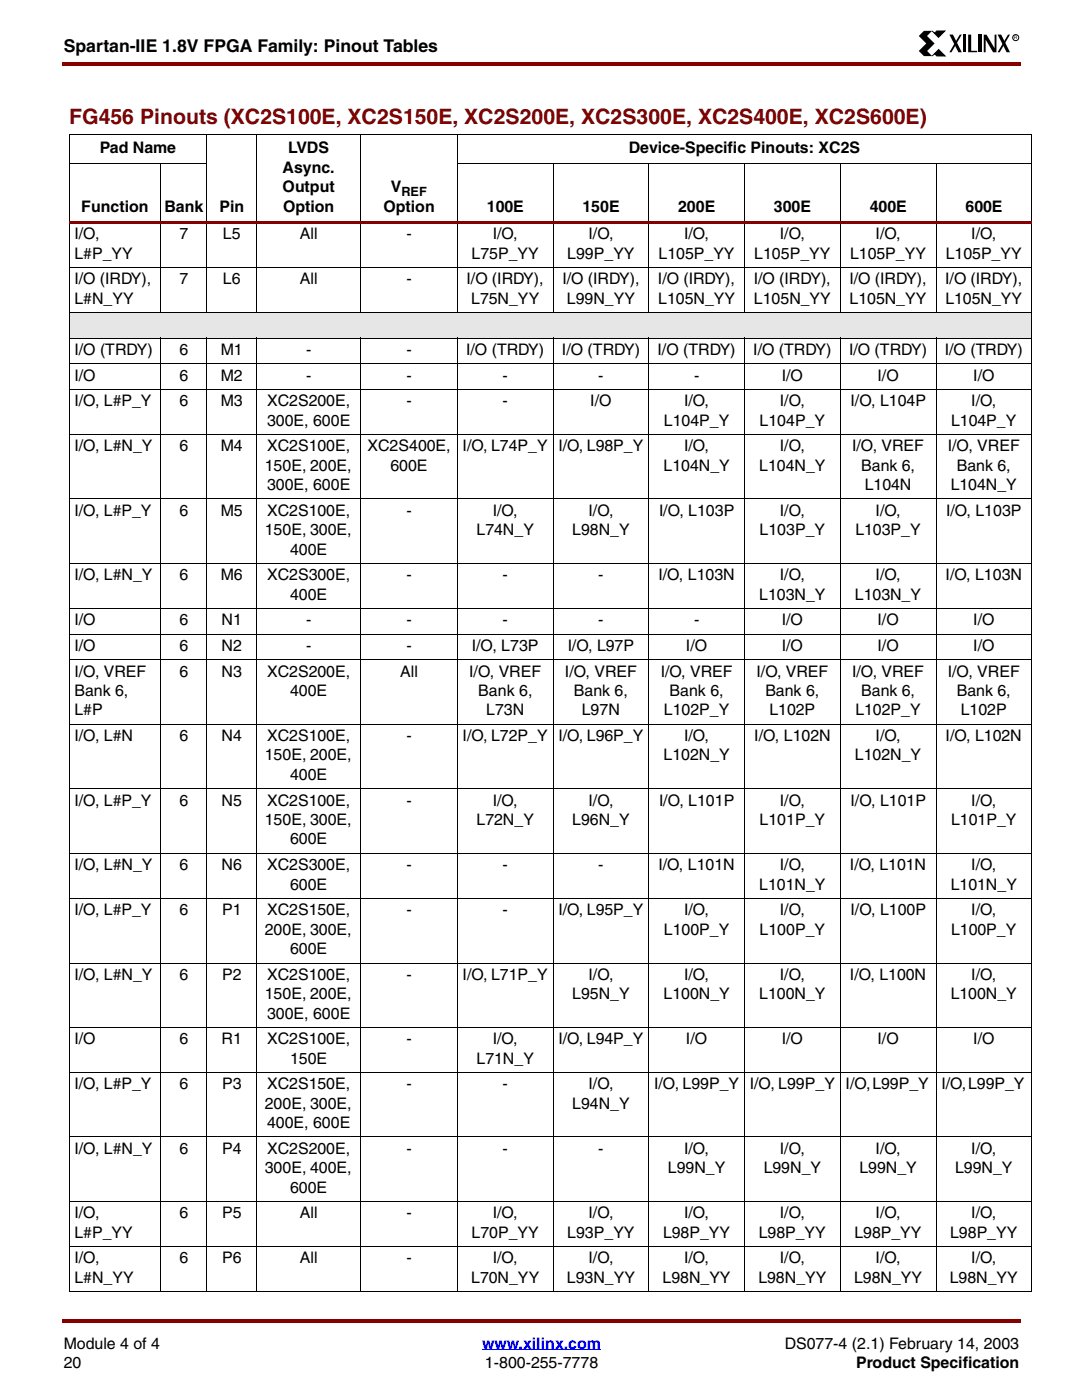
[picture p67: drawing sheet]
<svg xmlns="http://www.w3.org/2000/svg" width="216mm" height="279mm" viewBox="0 0 216 279" stroke-linecap="round" stroke-linejoin="round" font-family="sans-serif">
<defs><g id="words">
<text font-size="4.2" fill="#850000" x="13.8" y="24.8">FG456 Pinouts (XC2S100E, XC2S150E, XC2S200E, XC2S300E, XC2S400E, XC2S600E)</text>
<text font-size="3.5" x="12.7" y="10.5">Spartan-IIE 1.8V FPGA Family: Pinout Tables</text>
<g font-size="3.2">
<text x="19.9" y="30.6">Pad Name</text>
<text x="56.3" y="34.5">Async.</text>
<text x="57.5" y="30.6">LVDS</text>
<text x="125.4" y="30.6">Device-Specific Pinouts: XC2S</text>
<text x="56.3" y="38.4">Output</text>
<text x="77.9" y="38.4">V</text>
<text x="14.9" y="47.7">I/O,</text>
<text x="16.2" y="42.2">Function</text>
<text x="32.8" y="42.2">Bank</text>
<text x="35.8" y="47.7">7</text>
<text x="43.8" y="42.2">Pin</text>
<text x="44.4" y="47.7">L5</text>
<text x="56.4" y="42.2">Option</text>
<text x="59.8" y="47.7">All</text>
<text x="76.5" y="42.2">Option</text>
<text x="81" y="47.7">-</text>
<text x="97.1" y="42.2">100E</text>
<text x="98.3" y="47.7">I/O,</text>
<text x="116.2" y="42.2">150E</text>
<text x="117.3" y="47.7">I/O,</text>
<text x="135.2" y="42.2">200E</text>
<text x="136.4" y="47.7">I/O,</text>
<text x="154.3" y="42.2">300E</text>
<text x="155.5" y="47.7">I/O,</text>
<text x="173.4" y="42.2">400E</text>
<text x="174.6" y="47.7">I/O,</text>
<text x="192.5" y="42.2">600E</text>
<text x="193.7" y="47.7">I/O,</text>
<text x="14.9" y="51.6">L#P_YY</text>
<text x="94" y="51.6">L75P_YY</text>
<text x="113.1" y="51.6">L99P_YY</text>
<text x="131.3" y="51.6">L105P_YY</text>
<text x="150.4" y="51.6">L105P_YY</text>
<text x="169.5" y="51.6">L105P_YY</text>
<text x="188.6" y="51.6">L105P_YY</text>
<text x="14.9" y="56.7">I/O (IRDY),</text>
<text x="35.8" y="56.7">7</text>
<text x="44.4" y="56.7">L6</text>
<text x="59.8" y="56.7">All</text>
<text x="81" y="56.7">-</text>
<text x="93" y="56.7">I/O (IRDY),</text>
<text x="112.1" y="56.7">I/O (IRDY),</text>
<text x="131.2" y="56.7">I/O (IRDY),</text>
<text x="150.3" y="56.7">I/O (IRDY),</text>
<text x="169.4" y="56.7">I/O (IRDY),</text>
<text x="188.5" y="56.7">I/O (IRDY),</text>
<text x="14.9" y="60.6">L#N_YY</text>
<text x="93.9" y="60.6">L75N_YY</text>
<text x="113" y="60.6">L99N_YY</text>
<text x="131.2" y="60.6">L105N_YY</text>
<text x="150.3" y="60.6">L105N_YY</text>
<text x="169.4" y="60.6">L105N_YY</text>
<text x="188.5" y="60.6">L105N_YY</text>
<text x="14.9" y="70.8">I/O (TRDY)</text>
<text x="35.8" y="70.8">6</text>
<text x="44" y="70.8">M1</text>
<text x="61" y="70.8">-</text>
<text x="81" y="70.8">-</text>
<text x="93" y="70.8">I/O (TRDY)</text>
<text x="112.1" y="70.8">I/O (TRDY)</text>
<text x="131.1" y="70.8">I/O (TRDY)</text>
<text x="150.2" y="70.8">I/O (TRDY)</text>
<text x="169.3" y="70.8">I/O (TRDY)</text>
<text x="188.4" y="70.8">I/O (TRDY)</text>
<text x="14.9" y="75.9">I/O</text>
<text x="35.8" y="75.9">6</text>
<text x="44" y="75.9">M2</text>
<text x="61" y="75.9">-</text>
<text x="81" y="75.9">-</text>
<text x="100.2" y="75.9">-</text>
<text x="119.3" y="75.9">-</text>
<text x="138.4" y="75.9">-</text>
<text x="155.9" y="75.9">I/O</text>
<text x="175" y="75.9">I/O</text>
<text x="194.1" y="75.9">I/O</text>
<text x="14.9" y="81.1">I/O, L#P_Y</text>
<text x="35.8" y="81.1">6</text>
<text x="44" y="81.1">M3</text>
<text x="53.3" y="81.1">XC2S200E,</text>
<text x="81" y="81.1">-</text>
<text x="100.2" y="81.1">-</text>
<text x="117.7" y="81.1">I/O</text>
<text x="136.4" y="81.1">I/O,</text>
<text x="155.5" y="81.1">I/O,</text>
<text x="169.6" y="81.1">I/O, L104P</text>
<text x="193.7" y="81.1">I/O,</text>
<text x="53.3" y="84.9">300E, 600E</text>
<text x="132.4" y="84.9">L104P_Y</text>
<text x="151.5" y="84.9">L104P_Y</text>
<text x="189.7" y="84.9">L104P_Y</text>
<text x="14.9" y="90">I/O, L#N_Y</text>
<text x="35.8" y="90">6</text>
<text x="44" y="90">M4</text>
<text x="52.8" y="93.9">150E, 200E,</text>
<text x="53.3" y="90">XC2S100E,</text>
<text x="73.3" y="90">XC2S400E,</text>
<text x="77.9" y="93.9">600E</text>
<text x="92.2" y="90">I/O, L74P_Y</text>
<text x="111.3" y="90">I/O, L98P_Y</text>
<text x="132.3" y="93.9">L104N_Y</text>
<text x="136.4" y="90">I/O,</text>
<text x="151.4" y="93.9">L104N_Y</text>
<text x="155.5" y="90">I/O,</text>
<text x="169.9" y="90">I/O, VREF</text>
<text x="171.7" y="93.9">Bank 6,</text>
<text x="189" y="90">I/O, VREF</text>
<text x="190.8" y="93.9">Bank 6,</text>
<text x="53.3" y="97.8">300E, 600E</text>
<text x="172.4" y="97.8">L104N</text>
<text x="189.6" y="97.8">L104N_Y</text>
<text x="14.9" y="102.9">I/O, L#P_Y</text>
<text x="35.8" y="102.9">6</text>
<text x="44" y="102.9">M5</text>
<text x="52.8" y="106.8">150E, 300E,</text>
<text x="53.3" y="102.9">XC2S100E,</text>
<text x="81" y="102.9">-</text>
<text x="95" y="106.8">L74N_Y</text>
<text x="98.3" y="102.9">I/O,</text>
<text x="114.1" y="106.8">L98N_Y</text>
<text x="117.3" y="102.9">I/O,</text>
<text x="131.4" y="102.9">I/O, L103P</text>
<text x="151.5" y="106.8">L103P_Y</text>
<text x="155.5" y="102.9">I/O,</text>
<text x="170.6" y="106.8">L103P_Y</text>
<text x="174.6" y="102.9">I/O,</text>
<text x="188.6" y="102.9">I/O, L103P</text>
<text x="57.9" y="110.7">400E</text>
<text x="14.9" y="115.8">I/O, L#N_Y</text>
<text x="35.8" y="115.8">6</text>
<text x="44" y="115.8">M6</text>
<text x="53.3" y="115.8">XC2S300E,</text>
<text x="57.9" y="119.7">400E</text>
<text x="81" y="115.8">-</text>
<text x="100.2" y="115.8">-</text>
<text x="119.3" y="115.8">-</text>
<text x="131.3" y="115.8">I/O, L103N</text>
<text x="151.4" y="119.7">L103N_Y</text>
<text x="155.5" y="115.8">I/O,</text>
<text x="170.5" y="119.7">L103N_Y</text>
<text x="174.6" y="115.8">I/O,</text>
<text x="188.6" y="115.8">I/O, L103N</text>
<text x="14.9" y="124.8">I/O</text>
<text x="35.8" y="124.8">6</text>
<text x="44.2" y="124.8">N1</text>
<text x="61" y="124.8">-</text>
<text x="81" y="124.8">-</text>
<text x="100.2" y="124.8">-</text>
<text x="119.3" y="124.8">-</text>
<text x="138.4" y="124.8">-</text>
<text x="155.9" y="124.8">I/O</text>
<text x="175" y="124.8">I/O</text>
<text x="194.1" y="124.8">I/O</text>
<text x="14.9" y="129.9">I/O</text>
<text x="35.8" y="129.9">6</text>
<text x="44.2" y="129.9">N2</text>
<text x="61" y="129.9">-</text>
<text x="81" y="129.9">-</text>
<text x="94.1" y="129.9">I/O, L73P</text>
<text x="113.2" y="129.9">I/O, L97P</text>
<text x="136.8" y="129.9">I/O</text>
<text x="155.9" y="129.9">I/O</text>
<text x="175" y="129.9">I/O</text>
<text x="194.1" y="129.9">I/O</text>
<text x="14.9" y="135">I/O, VREF</text>
<text x="35.8" y="135">6</text>
<text x="44.2" y="135">N3</text>
<text x="53.3" y="135">XC2S200E,</text>
<text x="79.8" y="135">All</text>
<text x="93.6" y="135">I/O, VREF</text>
<text x="112.6" y="135">I/O, VREF</text>
<text x="131.7" y="135">I/O, VREF</text>
<text x="150.8" y="135">I/O, VREF</text>
<text x="169.9" y="135">I/O, VREF</text>
<text x="189" y="135">I/O, VREF</text>
<text x="14.9" y="138.9">Bank 6,</text>
<text x="14.9" y="142.8">L#P</text>
<text x="57.9" y="138.9">400E</text>
<text x="95.4" y="138.9">Bank 6,</text>
<text x="96.9" y="142.8">L73N</text>
<text x="114.4" y="138.9">Bank 6,</text>
<text x="116" y="142.8">L97N</text>
<text x="132.4" y="142.8">L102P_Y</text>
<text x="133.5" y="138.9">Bank 6,</text>
<text x="152.6" y="138.9">Bank 6,</text>
<text x="153.4" y="142.8">L102P</text>
<text x="170.6" y="142.8">L102P_Y</text>
<text x="171.7" y="138.9">Bank 6,</text>
<text x="190.8" y="138.9">Bank 6,</text>
<text x="191.6" y="142.8">L102P</text>
<text x="14.9" y="147.9">I/O, L#N</text>
<text x="35.8" y="147.9">6</text>
<text x="44.2" y="147.9">N4</text>
<text x="53.3" y="147.9">XC2S100E,</text>
<text x="81" y="147.9">-</text>
<text x="92.2" y="147.9">I/O, L72P_Y</text>
<text x="111.3" y="147.9">I/O, L96P_Y</text>
<text x="136.4" y="147.9">I/O,</text>
<text x="150.4" y="147.9">I/O, L102N</text>
<text x="174.6" y="147.9">I/O,</text>
<text x="188.6" y="147.9">I/O, L102N</text>
<text x="52.8" y="151.8">150E, 200E,</text>
<text x="57.9" y="155.7">400E</text>
<text x="132.3" y="151.8">L102N_Y</text>
<text x="170.5" y="151.8">L102N_Y</text>
<text x="14.9" y="160.8">I/O, L#P_Y</text>
<text x="35.8" y="160.8">6</text>
<text x="44.2" y="160.8">N5</text>
<text x="53.3" y="160.8">XC2S100E,</text>
<text x="81" y="160.8">-</text>
<text x="98.3" y="160.8">I/O,</text>
<text x="117.3" y="160.8">I/O,</text>
<text x="131.4" y="160.8">I/O, L101P</text>
<text x="155.5" y="160.8">I/O,</text>
<text x="169.6" y="160.8">I/O, L101P</text>
<text x="193.7" y="160.8">I/O,</text>
<text x="52.8" y="164.7">150E, 300E,</text>
<text x="95" y="164.7">L72N_Y</text>
<text x="114.1" y="164.7">L96N_Y</text>
<text x="151.5" y="164.7">L101P_Y</text>
<text x="189.7" y="164.7">L101P_Y</text>
<text x="14.9" y="173.7">I/O, L#N_Y</text>
<text x="35.8" y="173.7">6</text>
<text x="44.2" y="173.7">N6</text>
<text x="53.3" y="173.7">XC2S300E,</text>
<text x="57.9" y="168.5">600E</text>
<text x="81" y="173.7">-</text>
<text x="100.2" y="173.7">-</text>
<text x="119.3" y="173.7">-</text>
<text x="131.3" y="173.7">I/O, L101N</text>
<text x="155.5" y="173.7">I/O,</text>
<text x="169.5" y="173.7">I/O, L101N</text>
<text x="193.7" y="173.7">I/O,</text>
<text x="57.9" y="177.5">600E</text>
<text x="151.4" y="177.5">L101N_Y</text>
<text x="189.6" y="177.5">L101N_Y</text>
<text x="14.9" y="182.7">I/O, L#P_Y</text>
<text x="35.8" y="182.7">6</text>
<text x="44.3" y="182.7">P1</text>
<text x="53.3" y="182.7">XC2S150E,</text>
<text x="81" y="182.7">-</text>
<text x="100.2" y="182.7">-</text>
<text x="111.3" y="182.7">I/O, L95P_Y</text>
<text x="136.4" y="182.7">I/O,</text>
<text x="155.5" y="182.7">I/O,</text>
<text x="169.6" y="182.7">I/O, L100P</text>
<text x="193.7" y="182.7">I/O,</text>
<text x="52.8" y="186.5">200E, 300E,</text>
<text x="57.9" y="190.4">600E</text>
<text x="132.4" y="186.5">L100P_Y</text>
<text x="151.5" y="186.5">L100P_Y</text>
<text x="189.7" y="186.5">L100P_Y</text>
<text x="14.9" y="195.5">I/O, L#N_Y</text>
<text x="35.8" y="195.5">6</text>
<text x="44.3" y="195.5">P2</text>
<text x="53.3" y="195.5">XC2S100E,</text>
<text x="81" y="195.5">-</text>
<text x="92.2" y="195.5">I/O, L71P_Y</text>
<text x="117.3" y="195.5">I/O,</text>
<text x="136.4" y="195.5">I/O,</text>
<text x="155.5" y="195.5">I/O,</text>
<text x="169.5" y="195.5">I/O, L100N</text>
<text x="193.7" y="195.5">I/O,</text>
<text x="52.8" y="199.4">150E, 200E,</text>
<text x="53.3" y="203.3">300E, 600E</text>
<text x="114.1" y="199.4">L95N_Y</text>
<text x="132.3" y="199.4">L100N_Y</text>
<text x="151.4" y="199.4">L100N_Y</text>
<text x="189.6" y="199.4">L100N_Y</text>
<text x="14.9" y="208.4">I/O</text>
<text x="35.8" y="208.4">6</text>
<text x="44.2" y="208.4">R1</text>
<text x="53.3" y="208.4">XC2S100E,</text>
<text x="81" y="208.4">-</text>
<text x="98.3" y="208.4">I/O,</text>
<text x="111.3" y="208.4">I/O, L94P_Y</text>
<text x="136.8" y="208.4">I/O</text>
<text x="155.9" y="208.4">I/O</text>
<text x="175" y="208.4">I/O</text>
<text x="194.1" y="208.4">I/O</text>
<text x="57.9" y="212.3">150E</text>
<text x="95" y="212.3">L71N_Y</text>
<text x="14.9" y="217.4">I/O, L#P_Y</text>
<text x="35.8" y="217.4">6</text>
<text x="44.3" y="217.4">P3</text>
<text x="52.8" y="221.3">200E, 300E,</text>
<text x="53.3" y="217.4">XC2S150E,</text>
<text x="81" y="217.4">-</text>
<text x="100.2" y="217.4">-</text>
<text x="114.1" y="221.3">L94N_Y</text>
<text x="117.3" y="217.4">I/O,</text>
<text x="130.4" y="217.4">I/O, L99P_Y</text>
<text x="149.5" y="217.4">I/O, L99P_Y</text>
<text x="168.6" y="217.4">I/O, L99P_Y</text>
<text x="187.7" y="217.4">I/O, L99P_Y</text>
<text x="53.3" y="225.2">400E, 600E</text>
<text x="14.9" y="230.3">I/O, L#N_Y</text>
<text x="35.8" y="230.3">6</text>
<text x="44.3" y="230.3">P4</text>
<text x="53.3" y="230.3">XC2S200E,</text>
<text x="81" y="230.3">-</text>
<text x="100.2" y="230.3">-</text>
<text x="119.3" y="230.3">-</text>
<text x="136.4" y="230.3">I/O,</text>
<text x="155.5" y="230.3">I/O,</text>
<text x="174.6" y="230.3">I/O,</text>
<text x="193.7" y="230.3">I/O,</text>
<text x="52.8" y="234.1">300E, 400E,</text>
<text x="57.9" y="238">600E</text>
<text x="133.2" y="234.1">L99N_Y</text>
<text x="152.3" y="234.1">L99N_Y</text>
<text x="171.4" y="234.1">L99N_Y</text>
<text x="190.5" y="234.1">L99N_Y</text>
<text x="14.9" y="243.2">I/O,</text>
<text x="35.8" y="243.2">6</text>
<text x="44.3" y="243.2">P5</text>
<text x="59.8" y="243.2">All</text>
<text x="81" y="243.2">-</text>
<text x="98.3" y="243.2">I/O,</text>
<text x="117.3" y="243.2">I/O,</text>
<text x="136.4" y="243.2">I/O,</text>
<text x="155.5" y="243.2">I/O,</text>
<text x="174.6" y="243.2">I/O,</text>
<text x="193.7" y="243.2">I/O,</text>
<text x="14.9" y="247.1">L#P_YY</text>
<text x="94" y="247.1">L70P_YY</text>
<text x="113.1" y="247.1">L93P_YY</text>
<text x="132.2" y="247.1">L98P_YY</text>
<text x="151.3" y="247.1">L98P_YY</text>
<text x="170.4" y="247.1">L98P_YY</text>
<text x="189.5" y="247.1">L98P_YY</text>
<text x="14.9" y="252.1">I/O,</text>
<text x="14.9" y="256">L#N_YY</text>
<text x="35.8" y="252.1">6</text>
<text x="44.3" y="252.1">P6</text>
<text x="59.8" y="252.1">All</text>
<text x="81" y="252.1">-</text>
<text x="93.9" y="256">L70N_YY</text>
<text x="98.3" y="252.1">I/O,</text>
<text x="113" y="256">L93N_YY</text>
<text x="117.3" y="252.1">I/O,</text>
<text x="132.1" y="256">L98N_YY</text>
<text x="136.4" y="252.1">I/O,</text>
<text x="151.2" y="256">L98N_YY</text>
<text x="155.5" y="252.1">I/O,</text>
<text x="170.3" y="256">L98N_YY</text>
<text x="174.6" y="252.1">I/O,</text>
<text x="189.4" y="256">L98N_YY</text>
<text x="193.7" y="252.1">I/O,</text>
<text x="12.7" y="269.2">Module 4 of 4</text>
<text x="156.5" y="269.2">DS077-4 (2.1) February 14, 2003</text>
<text x="12.7" y="273.1">20</text>
<text x="96.7" y="273.1">1-800-255-7778</text>
<text x="170.7" y="273.1">Product Specification</text>
</g>
<text font-size="3.2" fill="#00f" x="96.1" y="269.2">www.xilinx.com</text>
<text font-size="2.5" x="80.1" y="39.2">REF</text>
<text font-size="1" x="202.2" y="7.9">R</text>
</g></defs>
<g fill="#850000">
<path d="M12.4 12.4h.3v.7h-.3z"/>
<path d="M12.7 12.4h190.8v.7h-190.8z"/>
</g>
<path d="M12.7 267h190.5v9.9h-190.5z" fill="#fff"/>
<path d="M96.1 269.4h23.7" fill="none" stroke="#00f" stroke-width=".2"/>
<g fill="#850000">
<path d="M12.4 263.2h.3v.7h-.3z"/>
<path d="M12.7 263.2h190.8v.7h-190.8z"/>
</g>
<path d="M183.1 6.1h20.1v5.2h-20.1z" fill="#fff"/>
<path d="M184.2 6.2h1.7l-1.1 1 1.6 1.5-1.5 1.5 1 1h-1.7l-1-1 1.5-1.5-1.5-1.5zM189.3 6.9h.7l1.8 3.5h-.7zM191.4 6.9h.4l-2.1 3.5h-.4zM192 6.9h.6v3.5h-.6zM193 6.9h.6v3.2h1.2v.3h-1.8zM195.1 6.9h.6v3.5h-.6zM196.2 6.9h.5l1.6 2.7v-2.7h.4v3.5h-.7l-1.5-2.5v2.5h-.3zM198.9 6.9h.7l1.8 3.5h-.7zM201 6.9h.4l-2.1 3.5h-.4z" fill="#000"/>
<path d="M185.9 6.2l.4 .4 .5-.4h1.6l-1.3 1.3zM186.3 10.7l-.4 .5 1.3-1.3 1.3 1.3h-1.7z" fill="#000" stroke="#000" stroke-width=".2"/>
<circle cx="202.5" cy="7.5" r=".6" fill="none" stroke="#000" stroke-width=".2"/>
<path d="M13.8 62.4h191.9v5.1h-191.9z" fill="#e6e6e6"/>
<g fill="none" stroke="#000" stroke-width=".2">
<path d="M13.8 26.9h191.9M13.8 32.7h27.5M13.8 26.9v230.9M32 32.7v29.7M41.2 26.8v35.6M51.2 26.8v35.6M71.9 26.8v35.6M91.1 32.7h114.6M91.2 26.8v35.6M110.3 32.7v29.7M129.4 32.7v29.7M148.5 32.7v29.7"/>
<path d="M167.6 32.7v29.7M186.6 32.7v29.7M205.7 26.9v230.9M32 67.4v190.5M41.2 67.4v190.5M51.2 67.4v190.5M71.9 67.4v190.5M91.2 67.4v190.5M110.3 67.4v190.5M129.4 67.4v190.5M148.5 67.4v190.5M167.6 67.4v190.5"/>
<path d="M186.6 67.4v190.5"/>
</g>
<path d="M13.8 44.1h191.9v.6h-191.9z" fill="#850000"/>
<g fill="none" stroke="#000" stroke-width=".2">
<path d="M13.8 53.3h191.9M13.8 62.4h191.9M13.8 67.5h191.9M13.8 72.6h191.9M13.8 77.7h191.9M13.8 86.7h191.9M13.8 99.6h191.9M13.8 112.4h191.9M13.8 121.5h191.9M13.8 126.6h191.9M13.8 131.7h191.9M13.8 144.6h191.9"/>
<path d="M13.8 157.4h191.9M13.8 170.3h191.9M13.8 179.3h191.9M13.8 192.2h191.9M13.8 205.1h191.9M13.8 214h191.9M13.8 226.9h191.9M13.8 239.8h191.9M13.8 248.8h191.9M13.8 257.8h191.9"/>
</g>
<use href="#words"/>
</svg>
